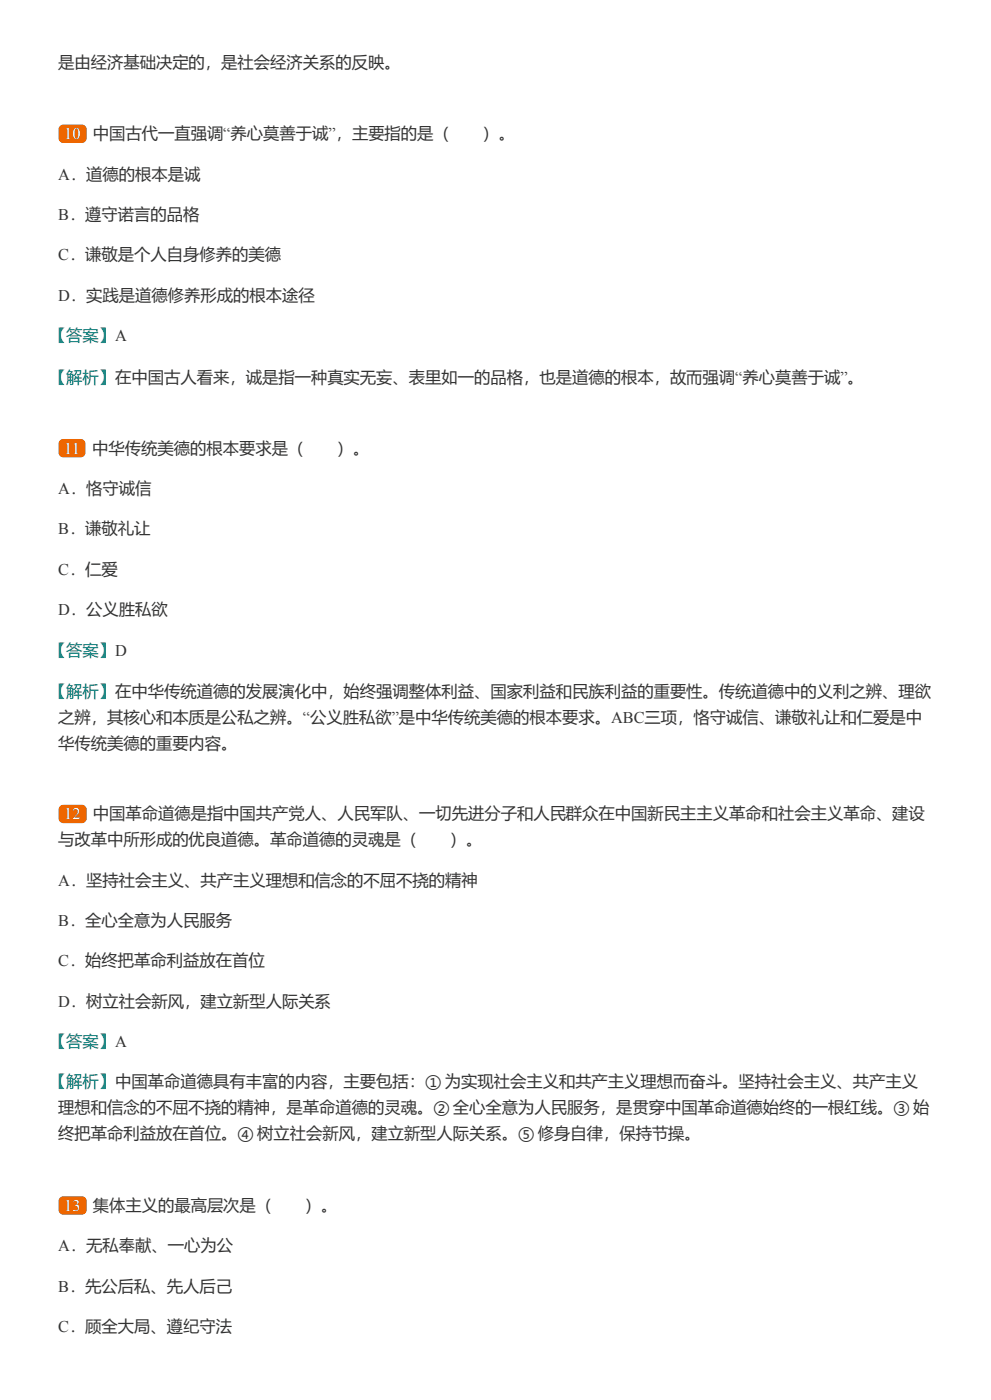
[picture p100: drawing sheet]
<svg xmlns="http://www.w3.org/2000/svg" width="210mm" height="297mm" viewBox="0 0 210 297" stroke-linecap="round" stroke-linejoin="round" font-family="sans-serif">
<defs><g id="words">
<g font-size="3.5" fill="#333">
<text x="12.3" y="14.5">是由经济基础决定的，是社会经济关系的反映。</text>
<text x="19.7" y="29.5">中国古代一直强调“养心莫善于诚”，主要指的是（</text>
<text x="102.2" y="29.5">）。</text>
<text x="12.3" y="38.1">A．道德的根本是诚</text>
<text x="12.3" y="46.6">B．遵守诺言的品格</text>
<text x="12.3" y="55.2">C．谦敬是个人自身修养的美德</text>
<text x="12.3" y="63.7">D．实践是道德修养形成的根本途径</text>
<text x="19.5" y="96.1">中华传统美德的根本要求是（</text>
<text x="71.4" y="96.1">）。</text>
<text x="12.3" y="104.7">A．恪守诚信</text>
<text x="12.3" y="113.2">B．谦敬礼让</text>
<text x="12.3" y="121.8">C．仁爱</text>
<text x="12.3" y="130.4">D．公义胜私欲</text>
<text x="12.3" y="153.2">之辨，其核心和本质是公私之辨。“公义胜私欲”是中华传统美德的根本要求。ABC三项，恪守诚信、谦敬礼让和仁爱是中</text>
<text x="12.3" y="158.6">华传统美德的重要内容。</text>
<text x="19.7" y="173.7">中国革命道德是指中国共产党人、人民军队、一切先进分子和人民群众在中国新民主主义革命和社会主义革命、建设</text>
<text x="12.3" y="179.1">与改革中所形成的优良道德。革命道德的灵魂是（</text>
<text x="95.2" y="179.1">）。</text>
<text x="12.3" y="187.7">A．坚持社会主义、共产主义理想和信念的不屈不挠的精神</text>
<text x="12.3" y="196.2">B．全心全意为人民服务</text>
<text x="12.3" y="204.8">C．始终把革命利益放在首位</text>
<text x="12.3" y="213.3">D．树立社会新风，建立新型人际关系</text>
<text x="12.3" y="235.9">理想和信念的不屈不挠的精神，是革命道德的灵魂。② 全心全意为人民服务，是贯穿中国革命道德始终的一根红线。③ 始</text>
<text x="12.3" y="241.3">终把革命利益放在首位。④ 树立社会新风，建立新型人际关系。⑤ 修身自律，保持节操。</text>
<text x="19.7" y="256.6">集体主义的最高层次是（</text>
<text x="64.6" y="256.6">）。</text>
<text x="12.3" y="265.2">A．无私奉献、一心为公</text>
<text x="12.3" y="273.7">B．先公后私、先人后己</text>
<text x="12.3" y="282.3">C．顾全大局、遵纪守法</text>
</g>
<g font-size="3.5" fill="#fff">
<text x="13.6" y="29.5">10</text>
<text x="13.6" y="96.1">11</text>
<text x="13.6" y="173.7">12</text>
<text x="13.6" y="256.6">13</text>
</g>
<g font-size="3.5" fill="#007874">
<text x="10.6" y="72.3">【答案】A</text>
<text x="10.6" y="81.1">【解析】在中国古人看来，诚是指一种真实无妄、表里如一的品格，也是道德的根本，故而强调“养心莫善于诚”。</text>
<text x="10.6" y="138.9">【答案】D</text>
<text x="10.6" y="147.7">【解析】在中华传统道德的发展演化中，始终强调整体利益、国家利益和民族利益的重要性。传统道德中的义利之辨、理欲</text>
<text x="10.6" y="221.9">【答案】A</text>
<text x="10.6" y="230.4">【解析】中国革命道德具有丰富的内容，主要包括：① 为实现社会主义和共产主义理想而奋斗。坚持社会主义、共产主义</text>
</g>
</g></defs>
<g fill="#e60">
<path d="M12.7 26.7l.7-.3h3.9a1.04 1.04 0 0 1 1.1 1v1.8a1.04 1.04 0 0 1-1.1 1.1h-3.9a1.04 1.04 0 0 1-1-1.1v-2z"/>
<path d="M12.7 93.3l.7-.3h3.7a1.04 1.04 0 0 1 1 1.1v1.8a1.04 1.04 0 0 1-1 1h-3.7a1.04 1.04 0 0 1-1-1v-2z"/>
<path d="M12.7 170.8l.7-.3h3.9a1.04 1.04 0 0 1 1.1 1.1v1.8a1.04 1.04 0 0 1-1.1 1h-3.9a1.04 1.04 0 0 1-1-1v-2z"/>
<path d="M12.7 253.8l.7-.3h3.9a1.04 1.04 0 0 1 1.1 1v1.9a1.04 1.04 0 0 1-1.1 1h-3.9a1.04 1.04 0 0 1-1-1v-2.1z"/>
</g>
<use href="#words"/>
</svg>
